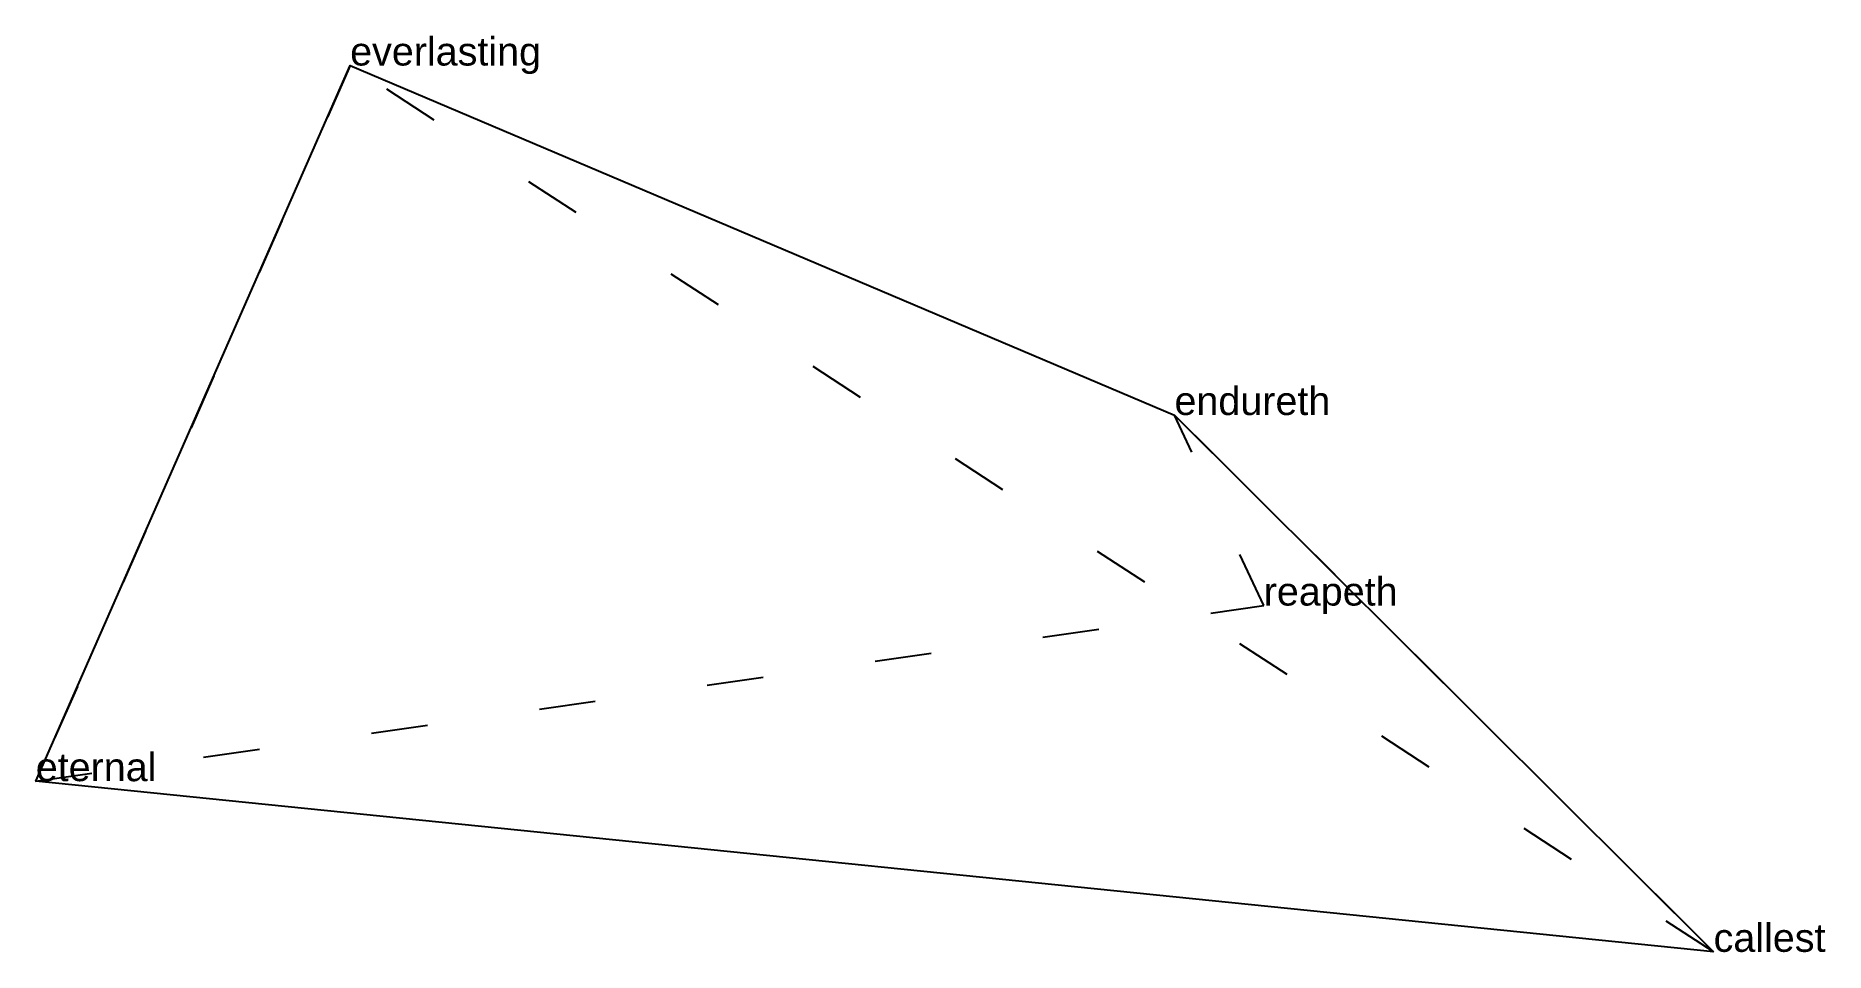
# Model space of a CAD drawing. Extents: x -0.53 to 2.64, y -2.34 to -0.72.
import ezdxf

# ---------------------------------------------------------------- set-up
doc = ezdxf.new("R2010")
doc.units = 0
doc.linetypes.add('DOT', pattern=[0.2, 0, -0.2])
doc.layers.add('TEXT', color=1, linetype='CONTINUOUS')
doc.styles.get("Standard").update_dxf_attribs({"font": 'arial.ttf'})

msp = doc.modelspace()

# ---------------------------------------------------------------- linework, layer by layer
at = {"layer": 'INTERNAL', "linetype": 'DOT'}
msp.add_polyline3d([(0.03, -0.7707, 0), (-0.5262, -2.037, 0), (1.6463, -1.7263, 0), (1.4884, -1.3891, 0), (2.4422, -2.339, 0), (0.03, -0.7707, 0)], close=True, dxfattribs=at)
at = {"layer": 'OUTLINE', "linetype": 'CONTINUOUS'}
msp.add_polyline3d([(2.4422, -2.339, 0), (-0.5262, -2.037, 0), (0.03, -0.7707, 0), (1.4884, -1.3891, 0), (2.4422, -2.339, 0)], close=True, dxfattribs=at)

# ---------------------------------------------------------------- texts
at = {"layer": 'TEXT'}
for s, p in [('everlasting', (0.03, -0.7707)), ('endureth', (1.4884, -1.3891)), ('reapeth', (1.6463, -1.7263)), ('eternal', (-0.5262, -2.037)), ('callest', (2.4422, -2.339))]:
    msp.add_text(s, height=0.05, dxfattribs=at).set_placement(p)

doc.saveas('drawing.dxf')
